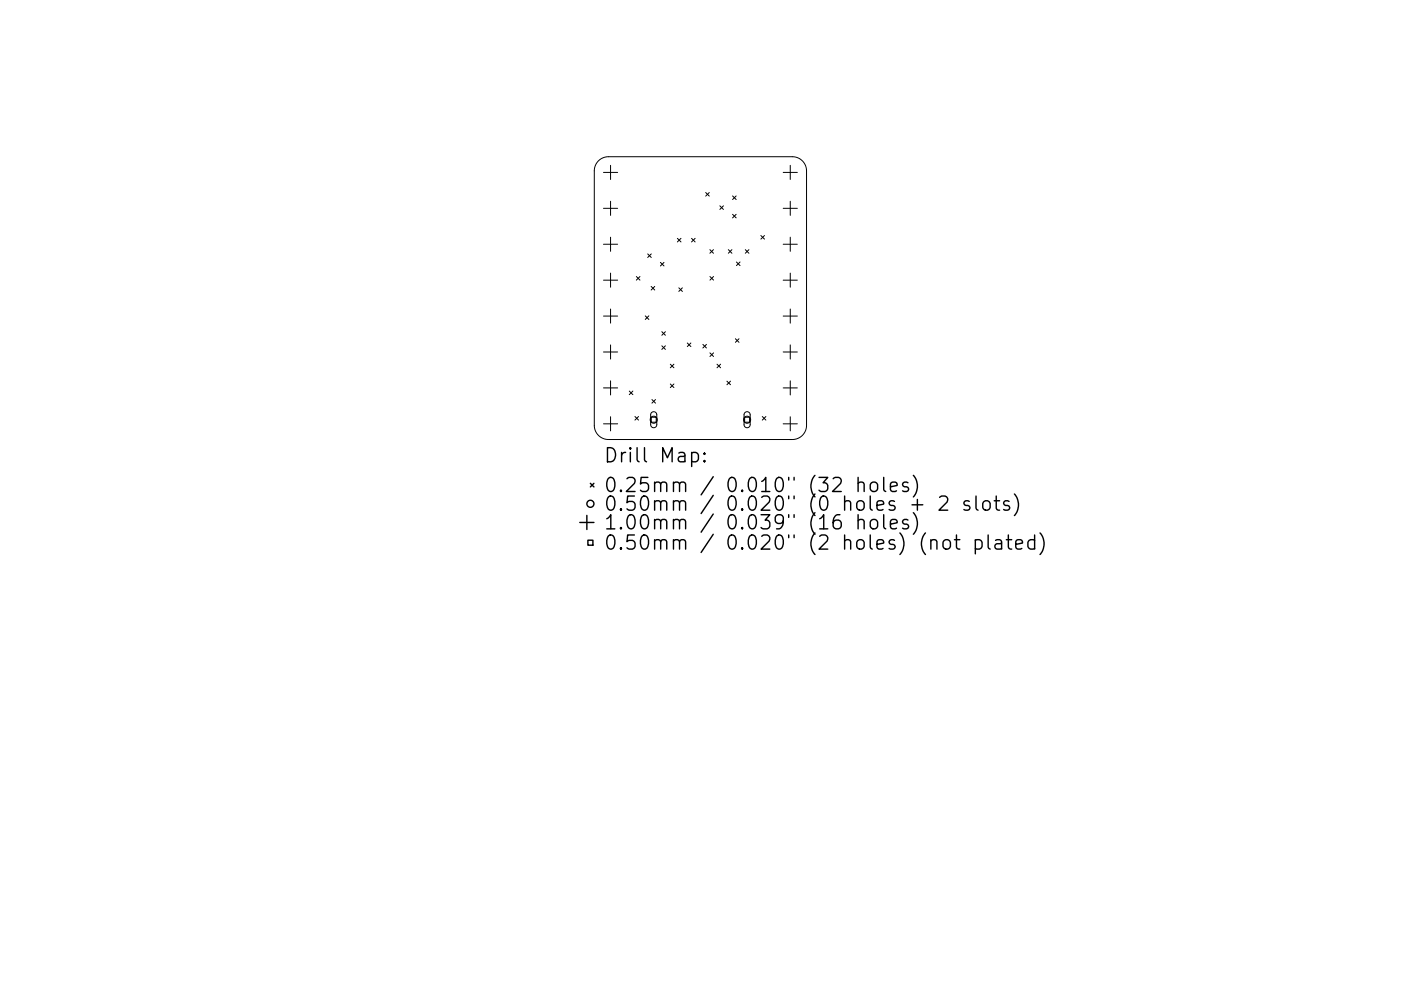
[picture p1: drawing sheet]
<svg xmlns="http://www.w3.org/2000/svg" width="297mm" height="210mm" viewBox="0 0 297 210" stroke-linecap="round" stroke-linejoin="round" font-family="sans-serif">
<defs><g id="words">
<g font-size="4.2">
<text x="127.9" y="98.1">Drill Map:</text>
<text x="127.9" y="104.4">0.25mm / 0.010&quot; (32 holes)</text>
<text x="127.9" y="108.4">0.50mm / 0.020&quot; (0 holes + 2 slots)</text>
<text x="127.9" y="112.3">1.00mm / 0.039&quot; (16 holes)</text>
<text x="127.9" y="116.6">0.50mm / 0.020&quot; (2 holes) (not plated)</text>
</g>
</g></defs>
<g fill="none" stroke="#000" stroke-width=".21">
<path d="M126.9 34.1a3 3 0 0 1 2.1-.8h39a3 3 0 0 1 3 3v54a3 3 0 0 1-3 3h-39a3 3 0 0 1-3-3v-54a3 3 0 0 1 .9-2.2zM128 36.6h3M129.5 35.1v3M166.1 36.6h3M167.6 35.1v3M128 44.2h3M128 51.8h3M128 59.4h3M129.5 42.7v3M129.5 50.3v3M129.5 57.9v3M134.9 58.7l.8 .7"/>
<path d="M135.7 58.7l-.8 .7M137.3 53.9l.8 .7M138.1 53.9l-.8 .7M140 55.7l.8 .7M140.8 55.7l-.8 .7M143.6 50.6l.8 .7M144.4 50.6l-.8 .7M146.6 50.6l.8 .7M147.4 50.6l-.8 .7M149.6 40.8l.8 .8M150.4 40.8l-.8 .8M150.5 53l.8 .7"/>
<path d="M150.5 58.7l.8 .7M151.3 53l-.8 .7M151.3 58.7l-.8 .7M152.6 43.7l.8 .7M153.4 43.7l-.8 .7M154.4 53l.8 .7M155.2 53l-.8 .7M155.3 41.6l.8 .7M155.3 45.5l.8 .7M156.1 41.6l-.8 .7M156.1 45.5l-.8 .7M156.1 55.6l.8 .7"/>
<path d="M156.9 55.6l-.8 .7M158 53l.8 .7M158.8 53l-.8 .7M161.3 50l.8 .7M162.1 50l-.8 .7M166.1 44.2h3M166.1 51.8h3M166.1 59.4h3M167.6 42.7v3M167.6 50.3v3M167.6 57.9v3M128 67.1h3"/>
<path d="M128 74.7h3M129.5 65.6v3M129.5 73.2v3M136.8 67l.8 .8M137.6 67l-.8 .8M138.1 60.8l.7 .7M138.8 60.8l-.7 .7M140.3 70.4l.8 .7M140.3 73.4l.8 .7M141.1 70.4l-.8 .7M141.1 73.4l-.8 .7M142.1 77.3l.8 .7"/>
<path d="M142.9 77.3l-.8 .7M143.9 61.1l.8 .7M144.7 61.1l-.8 .7M145.7 72.8l.8 .7M146.5 72.8l-.8 .7M149 73.1l.8 .7M149.8 73.1l-.8 .7M150.5 74.9l.8 .7M151.3 74.9l-.8 .7M152 77.3l.8 .7M152.8 77.3l-.8 .7M155.9 71.9l.8 .7"/>
<path d="M156.7 71.9l-.8 .7M166.1 67.1h3M166.1 74.7h3M167.6 65.6v3M167.6 73.2v3M128 82.3h3M128 89.9h3M129.5 80.8v3M129.5 88.4v3M133.4 83l.8 .7M134.2 83l-.8 .7M134.6 88.4l.8 .7"/>
<path d="M135.4 88.4l-.8 .7M138.1 88.5h1v1.1h-1zM138.1 87.5l.7-.1 .4 .5v2.3l-.1 .4-.4 .1-.5-.1-.2-.4v-2.3zM138.2 84.8l.8 .7M139 84.8l-.8 .7M142.1 81.5l.8 .7M142.9 81.5l-.8 .7M154.1 80.9l.8 .7M154.9 80.9l-.8 .7M157.9 88.5h1v1.1h-1zM157.9 87.5l.7-.1 .4 .5v2.3l-.1 .4-.4 .1-.5-.1-.2-.4v-2.3zM161.6 88.4l.8 .7"/>
<path d="M162.4 88.4l-.8 .7M166.1 82.3h3M166.1 89.9h3M167.6 80.8v3M167.6 88.4v3"/>
<circle cx="138.6" cy="89.1" r=".75"/>
<circle cx="158.4" cy="89.1" r=".75"/>
</g>
<g fill="none" stroke="#000" stroke-width=".3">
<path d="M146.6 96.1l.9-.1 .6 .6v.8l-.3 .4-.3 .2-.9-.2M149.4 97.7l.1 .1-.1 .2-.2-.2 .2-.1v.3M149.4 96.1l.1 .2-.1 .1-.2-.1 .2-.2v.3M122.9 110.8h3M124.4 109.3v3M124.6 114.6h1.1v1.1h-1.1zM125.2 102.5l.7 .8M125.9 102.5l-.7 .8M181.9 102.6a.74 .74 0 0 1 1.3 .1v1.6M181.9 110.5a.74 .74 0 0 1 1.3 .1v1.6M181.9 101.3v3M181.9 109.2v3"/>
<path d="M184.8 102.4a.81 .81 0 0 1 1.3 .5v.8a.81 .81 0 0 1-.8 .6 .81 .81 0 0 1-.8-.6v-.8zM184.8 110.3a.81 .81 0 0 1 1.3 .5v.8a.81 .81 0 0 1-.8 .6 .81 .81 0 0 1-.8-.6v-.8zM187.4 101.3v2.6l.4 .4M187.4 109.2v2.6l.4 .4M188.8 103.3l1.4-.3-.1-.6-.9-.1-.4 .4v1.2l.1 .2 .3 .2 .9-.2M188.8 111.2l1.4-.3-.1-.6-.9-.1-.4 .4v1.2l.1 .3 .3 .1 .9-.1M192.5 102.4l-.7-.1-.4 .4 .1 .4 1 .3 .1 .3-.1 .4-.3 .2-.8-.2M192.5 110.3l-.7-.1-.4 .4 .1 .5 1 .2 .1 .3-.1 .5-.3 .1-.8-.1M193.4 107.1h2.2M193.6 100.9a3.4 3.4 0 0 1 0 4.5M193.6 108.8a3.4 3.4 0 0 1 0 4.5M194.5 106v2.2"/>
<path d="M199.2 105.5l.4-.3h.8a.81 .81 0 0 1 .4 1.3l-1.7 1.7h1.8M200.1 114.8a.81 .81 0 0 1 .8-.3 .81 .81 0 0 1 .6 .6v.8a.81 .81 0 0 1-.8 .6 .81 .81 0 0 1-.8-.6v-.8zM202.4 114.5h1.1M202.8 113.5v2.6l.1 .3 .6 .1M205.5 106.4l-.7-.2-.4 .5 .1 .4 1 .3 .1 .3-.1 .4-.3 .1-.8-.1M206.8 114.6l.8-.1 .6 .6v.8l-.3 .5-.3 .1-.8-.1M206.8 114.5v3M206.9 105.2v2.6l.5 .4M208.5 106.5a.81 .81 0 0 1 .8-.3 .81 .81 0 0 1 .6 .6v.9a.81 .81 0 0 1-.8 .6 .81 .81 0 0 1-.7-.6v-.9zM209.5 113.5v2.6l.4 .4M210.8 106.2h1.1M211.1 114.6l.3-.1 .8 .1 .2 .3v1.6"/>
<path d="M211.2 105.2v2.6l.2 .3 .5 .1M212.4 115.2l-1 .2a.59 .59 0 0 0-.5 .5 .59 .59 0 0 0 .5 .6l1-.1M213.4 114.5h1.1M213.8 113.5v2.6l.1 .3 .6 .1M213.9 106.4l-.7-.2-.4 .5 .1 .4 1 .3 .2 .3-.2 .4-.3 .1-.8-.1M215.1 104.8a3.4 3.4 0 0 1 0 4.6M215.4 115.5l1.4-.3-.2-.6-.8-.1-.4 .4v1.2l.1 .3 .3 .1 .8-.1M219.4 114.6l-.9-.1-.6 .6v.8l.3 .5 .3 .1 .9-.1M219.4 113.5v3M220.5 113.1a3.4 3.4 0 0 1 0 4.5"/>
<circle cx="125.2" cy="106.9" r=".75"/>
</g>
<use href="#words"/>
</svg>
